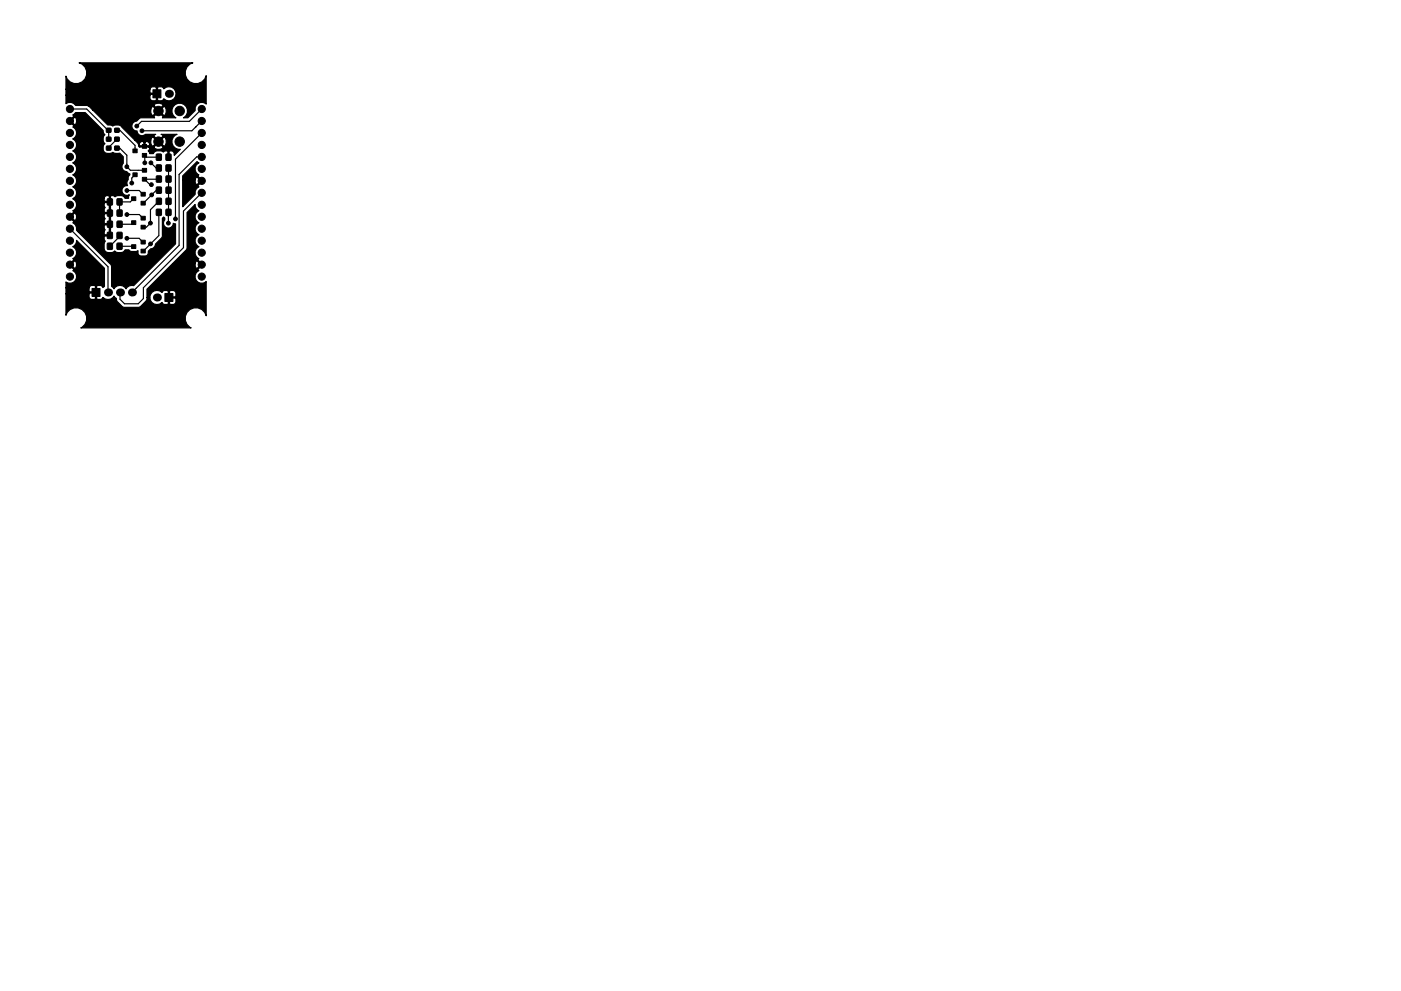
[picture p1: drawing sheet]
<svg xmlns="http://www.w3.org/2000/svg" width="297mm" height="210mm" viewBox="0 0 297 210" stroke-linecap="round" stroke-linejoin="round" font-family="sans-serif">
<g fill="#000">
<circle cx="35.8" cy="19.9" r=".85"/>
<circle cx="22.9" cy="62" r=".85"/>
<circle cx="25.4" cy="62" r=".85"/>
<circle cx="28" cy="62" r=".85"/>
<circle cx="33.3" cy="63.1" r=".85"/>
</g>
<g fill="#000" stroke="#000" stroke-width=".21">
<path d="M22.6 31h.9v.8h-.9zM22.6 29.1h.9v.8h-.9zM22.6 27.2h.9v.8l-.9 .1zM24.3 31h.9l.1 .8h-.9zM24.3 29.1h.9l.1 .8h-.9zM24.3 27.2h.9l.1 .8-.9 .1zM28.2 31.6h.9v.8h-.9zM28.2 36.7h.9v.8h-.9zM30.2 30.7h.9v.8h-.9zM30.2 32.6h.9v.8h-.9zM30.2 35.7h.9v.8h-.9zM30.2 37.6h.9v.8h-.9z"/>
<path d="M33.2 35h1v1.3h-1zM33.2 32.7h1v1.3h-1zM33.2 39.7h1v1.3h-1zM33.2 37.4h1v1.2h-1zM32.4 19h1.7v1.7h-1.7zM35.2 35h1v1.3h-1zM35.2 32.7h1v1.3h-1zM35.2 39.7h1.1l-.1 1.3h-1zM35.2 37.4h1.1l-.1 1.2h-1zM22.8 51.6h1v1.3h-1zM22.8 49.3h1v1.3h-1zM22.8 42.2h1v1.3l-1-.1z"/>
<path d="M22.8 47h1v1.2h-1zM22.8 44.6h1v1.3l-1-.1zM24.8 51.6h1.1l-.1 1.3h-1zM24.8 49.3h1.1l-.1 1.3h-1zM24.8 42.2h1.1l-.1 1.3-1-.1zM24.9 47h1l-.1 1.2h-1zM24.9 44.6h1l-.1 1.3-1-.1zM27.9 51.9h.9v.8h-.9zM27.9 46.8h.9v.8h-.9zM27.9 41.8h.9v.8h-.9zM29.9 52.9h.9v.8h-.9zM29.9 51h.9v.8h-.9z"/>
<path d="M29.9 45.9h.9v.8h-.9zM29.9 47.8h.9v.8h-.9zM29.9 42.7h.9v.8h-.9zM29.9 40.8h.9v.8h-.9zM33.2 44.4h1v1.3h-1zM33.2 42.1h1v1.3l-1-.1zM35.2 44.4h1v1.3h-1zM35.2 42.1h1.1l-.1 1.3-1-.1zM19.5 61.2h1.7v1.7h-1.7zM35 62.3h1.7v1.7h-1.7z"/>
<circle cx="14.8" cy="35.8" r=".76"/>
<circle cx="14.8" cy="38.4" r=".76"/>
<circle cx="14.8" cy="30.7" r=".76"/>
<circle cx="14.8" cy="25.7" r=".76"/>
<circle cx="14.8" cy="28.2" r=".76"/>
<circle cx="14.8" cy="33.3" r=".76"/>
<circle cx="14.8" cy="23.1" r=".76"/>
<circle cx="26.9" cy="35.4" r=".4"/>
<circle cx="27.9" cy="38.8" r=".4"/>
<circle cx="29" cy="26.7" r=".4"/>
<circle cx="30.1" cy="27.7" r=".4"/>
<circle cx="30.7" cy="34.5" r=".4"/>
<circle cx="32" cy="34.5" r=".4"/>
<circle cx="32.1" cy="39.2" r=".4"/>
<circle cx="33.6" cy="30" r="1"/>
<circle cx="33.6" cy="23.5" r="1"/>
<circle cx="38.1" cy="30" r="1"/>
<circle cx="38.1" cy="23.5" r="1"/>
<circle cx="42.8" cy="35.8" r=".76"/>
<circle cx="42.8" cy="30.7" r=".76"/>
<circle cx="42.8" cy="33.3" r=".76"/>
<circle cx="42.8" cy="38.4" r=".76"/>
<circle cx="42.8" cy="28.2" r=".76"/>
<circle cx="42.8" cy="23.1" r=".76"/>
<circle cx="42.8" cy="25.7" r=".76"/>
<circle cx="14.8" cy="51.1" r=".76"/>
<circle cx="14.8" cy="58.7" r=".76"/>
<circle cx="14.8" cy="56.1" r=".76"/>
<circle cx="14.8" cy="46" r=".76"/>
<circle cx="14.8" cy="53.6" r=".76"/>
<circle cx="14.8" cy="48.5" r=".76"/>
<circle cx="14.8" cy="40.9" r=".76"/>
<circle cx="14.8" cy="43.4" r=".76"/>
<circle cx="26.9" cy="40.4" r=".4"/>
<circle cx="26.9" cy="45.5" r=".4"/>
<circle cx="26.9" cy="50.6" r=".4"/>
<circle cx="31.9" cy="47.3" r=".4"/>
<circle cx="31.9" cy="51.7" r=".4"/>
<circle cx="32.2" cy="41.3" r=".4"/>
<circle cx="35.7" cy="47.3" r=".4"/>
<circle cx="37.2" cy="46.4" r=".4"/>
<circle cx="42.8" cy="51.1" r=".76"/>
<circle cx="42.8" cy="58.7" r=".76"/>
<circle cx="42.8" cy="48.5" r=".76"/>
<circle cx="42.8" cy="46" r=".76"/>
<circle cx="42.8" cy="56.1" r=".76"/>
<circle cx="42.8" cy="53.6" r=".76"/>
<circle cx="42.8" cy="40.9" r=".76"/>
<circle cx="42.8" cy="43.4" r=".76"/>
</g>
<g fill="none" stroke="#000" stroke-width=".25">
<path d="M14.8 23.1h3.6l4.5 4.5h.1v1.9M24.8 31.5h.6l1.5 1.4v2.5l.7 .7h3M24.8 29.5l-1.8 1.9M24.8 27.6h.6l3.2 3.2v1.2M28.6 37.1l-.7 .7v1M30.6 33l.4 .3h2.7M30.7 33v1.5M32 34.5l1.1 1.1h.6M33.7 38h-3.1l1.2 1.2h.3M35.7 35.6v.1M35.7 35.7v11.6M42.6 35.6l.2 .2"/>
<path d="M42.8 23.1l-2.6 2.6h-10.2l-1 1M42.8 25.7l-2.1 2h-10.6M42.8 28.2l-5.6 5.6v12.6M42.8 33.3h-1.1l-3.7 3.7v15.1l-10 9.9M14.8 48.5l8.1 8.1v5.4M25.3 45.2h.1M25.3 49.9v.3l-2 2M25.6 52.2l2.7 .1M26.9 45.5h2.6l.8 .8M26.9 40.4h2.6l.8 .8M26.9 50.6h2.6l.8 .8M28.3 42.2l-.7 .6h-2.3v2.4"/>
<path d="M28.3 47.2l-.3 .4h-2.4M31.9 47.3h.1M31.9 47.3l-.9 .9h-.7M33.7 45v5l-3.4 3.3M33.7 42.7l-1.8 1.8v2.8M33.7 40.3h-.5l-2.9 2.8M35.7 47.3h.1M35.7 45.8v.1M35.7 45h.1M37.2 46.4h.1M42.5 53.3l.3 .3M42.8 40.9l-3.9 3.9v7.7l-8.5 8.5v2.3l-1.1 1.1h-2.9l-1-.9v-1.5"/>
</g>
<path d="M16.8 13.3h24.1a2.26 2.26 0 0 0-.9 3.8 2.26 2.26 0 0 0 3.7-1v6a1.4 1.4 0 0 0-1.6-.2 1.4 1.4 0 0 0-.7 1.5l-1.6 1.6h-.9a1.66 1.66 0 0 0 .5-2.5 1.66 1.66 0 0 0-2.6 0 1.66 1.66 0 0 0 .5 2.5h-2.9l.2-.3-1-1-1 1 .2 .3h-2.8l-.5 .2a1.23 1.23 0 0 1-1.1 .7 1.04 1.04 0 0 0-.4 1.2 1.04 1.04 0 0 0 1.1 .7 1.02 1.02 0 0 0 .6 .9 1.02 1.02 0 0 0 1.1-.2h2.2l-.3 .1-.1 .3 1 1 1-1-.1-.3-.4-.1h3.4a1.63 1.63 0 0 0-1 1.9 1.63 1.63 0 0 0 1.7 1.3l-1.3 1.3v-.5a.71 .71 0 0 0-.9-.5l-.1 .2v1.3h-.3v-1.3l-.2-.2h-.4l-.4 .3a1.47 1.47 0 0 0-2.1 .3h-.8l-.3-.6a.5 .5 0 0 0 .2-.8h1a1.17 1.17 0 0 0 2 0l-1-1-1 1-3 .1-.2-.2-.1-.6h.2l.2 .4h.8v-.7h.3v.7h.8a.55 .55 0 0 0-.1-.7 .55 .55 0 0 0-.7 0h-.3a.57 .57 0 0 0-.6-.1 .57 .57 0 0 0-.4 .4h-.2l-.7-.7h3.4v.6l.2 .5 .2 .1 1-1h.4l1 1a1.17 1.17 0 0 0 0-1.9l-1 .9h-.4l-1-.9-.2 .1-.2 .6h-3.4l-2.6-2.6a1.38 1.38 0 0 0-2.1-.5l-.2-.1-.9-.1-3.2-3.2h12.4l.2 1.1 .2 .1 1-1h.4l1 1a1.17 1.17 0 0 0 0-1.9l-1 .9h-.4l-1-.9-.2 .1-.2 .6h-12.4l-1-.9h14l1 1 1-1a1.17 1.17 0 0 0-2 0h-16.6a1.4 1.4 0 0 0-2-.4v-1.8h17.8v.7l.3 .4 .9 .1 .1-.2v-1.2h-1.2l-.1 .2h-17.8v-1.3h17.8v.7l.1 .2h1.2v-1.2h.3v2.6l.2 .2h.7l.4-.5a1.51 1.51 0 0 0 2.2 .1 1.51 1.51 0 0 0 0-2.2 1.51 1.51 0 0 0-2.2 0l-.4-.4h-.7l-.2 .2-1.1-.2-.5 .5h-17.8v-2.7a2.26 2.26 0 0 0 3.8 .9 2.26 2.26 0 0 0-1-3.8zM15.4 24.4l.6-.5h2.1l3.8 3.8v.5l.4 .4a1.31 1.31 0 0 0 0 1.9 1.24 1.24 0 0 0-.2 1.8 1.24 1.24 0 0 0 1.8 0 1.7 1.7 0 0 0 1.5 .2l.7 .7v1.5a1.02 1.02 0 0 0-.2 1.1 1.02 1.02 0 0 0 1 .6l.6 .5-.3 .6v.6a.99 .99 0 0 0-.2 1.3 1.05 1.05 0 0 0-1.1 1.2 1.05 1.05 0 0 0 1.5 .7l-.1 .8h-.8a1.47 1.47 0 0 0-2.1-.3l-.4-.3h-.4l-.2 .2v8.4h-1.2l-.1 .1v.6l.2 .4a1.73 1.73 0 0 0 .3 2.3 1.66 1.66 0 0 0 1.7-.3 1.43 1.43 0 0 0 2.2-.2h.8l.1 .2a1.79 1.79 0 0 0 1.9 0 .88 .88 0 0 0 .4 1.1 1.91 1.91 0 0 0 1.6-.2l.1-.8 .6-.5a.98 .98 0 0 0 1-1l1.4-1.5v-4l.3-.3 .2 .2v.4a1.04 1.04 0 0 0 .4 1.7 1.04 1.04 0 0 0 1.4-.9l.5 .1v4.2l-8.9 8.9a1.46 1.46 0 0 0-1.6 .7 1.48 1.48 0 0 0-2.5 0l-.5-.5-.1-4.5-7.1-7.2h5.6v.6l.1 .1h1v-2.1h-.9l-.2 .2v.5l.2 .4-.2 .3h-5.6l-.3-.3a1.36 1.36 0 0 0-.8-1.5l.2-.3-1-1h.4l.8 .8a.98 .98 0 0 0 .4-1.3h5.9v.5l.2 .4-.2 .4v.5l.2 .2h.9v-2.2h-.9l-.2 .2h-5.9l-.1-.2-.3-.1-.8 .8h-.3l.9-1-.2-.3a1.34 1.34 0 0 0 .8-1.6h5.9v.6l.2 .3-.2 .4v.5l.2 .2h.9v-2.1h-1l-.1 .1h-5.9l-.2-.4-.6-.5 .3-.2h6.4v.6l.1 .1h1v-1l-.2-.2a.71 .71 0 0 0-.9 .5h-6.4a1.38 1.38 0 0 0-.3-2.4 1.38 1.38 0 0 0 .9-1.2 1.38 1.38 0 0 0-.9-1.3 1.38 1.38 0 0 0 .9-1.3 1.38 1.38 0 0 0-.9-1.2 1.38 1.38 0 0 0 .9-1.3 1.38 1.38 0 0 0-.9-1.3 1.38 1.38 0 0 0 .9-1.3 1.38 1.38 0 0 0-.9-1.2 1.38 1.38 0 0 0 .9-1.3 1.38 1.38 0 0 0-.9-1.3l.2-.3-1-.9h.4l.8 .8a.93 .93 0 0 0 0-1.6l-.8 .8h-.4l1-1zM38.7 37.3l3.1-3 .4 .3a1.38 1.38 0 0 0-.9 1.2 1.38 1.38 0 0 0 .9 1.3l-.2 .3 1 1-1 .9 .2 .3a1.35 1.35 0 0 0-.8 1.6l-2.7 2.7v-5.7h2.7l.1 .9 .3 .1 .8-.8-.8-.8h-.3l-.1 .6h-2.7zM16.2 51l5.9 5.9v3.9l-.3 .2-.5-.4h-.7l-.1 .1v2.7l.1 .1h.7l.5-.4a1.51 1.51 0 0 0 2.4-.3l.5 .5 .2 .7 1 1 .5 .2h3.2l1.3-1.3 .3-.8h.6a1.52 1.52 0 0 0 .9 1.4 1.52 1.52 0 0 0 1.7-.3l.4 .4h.7l.2-.2v-1.2h.2v1.2l.2 .2 .9-.1 .3-.4v-.7l-.2-.2h-1.4v-1.4h.2v1.2h1.2l.2-.2v-.7l-.3-.4-.9-.1-.4 .2-.2-.2h-.7l-.4 .5a1.52 1.52 0 0 0-1.7-.4 1.52 1.52 0 0 0-.9 1.4h-.6v-1.7l5.4-5.5h4.8l.1 1h.3l.8-.8-.8-.8-.3 .1-.1 .5h-4.8l3-3.1 .1-7.7 1.7-1.7a1.29 1.29 0 0 0 .8 1.3 1.38 1.38 0 0 0-.9 1.3 1.38 1.38 0 0 0 .9 1.3 1.38 1.38 0 0 0-.9 1.2 1.38 1.38 0 0 0 .9 1.3 1.38 1.38 0 0 0-.9 1.3 1.38 1.38 0 0 0 .9 1.2 1.38 1.38 0 0 0-.9 1.3 1.38 1.38 0 0 0 .9 1.3l-.2 .3 1 .9-1 1 .2 .3a1.4 1.4 0 0 0-.6 2.1 1.4 1.4 0 0 0 2.1 .2v7.3a2.26 2.26 0 0 0-3.6-1.2 2.26 2.26 0 0 0 .4 3.8h-23.4a2.25 2.25 0 0 0 .5-3.8 2.25 2.25 0 0 0-3.6 1.1v-4.6h4.9v.7l.3 .4 .9 .1 .1-.1v-1.2h-1.2l-.1 .1h-4.9v-1.2h4.9v.7l.1 .1h1.2v-1.2l-.1-.1-.9 .1-.3 .4h-4.9v-1.3a1.41 1.41 0 0 0 2-.4 1.41 1.41 0 0 0-.6-2l.2-.3-1-.9 .4-.1 .8 .8a.93 .93 0 0 0 0-1.6l-.8 .8h-.4l1-.9-.2-.3a1.38 1.38 0 0 0 .9-1.3 1.38 1.38 0 0 0-.9-1.3 1.29 1.29 0 0 0 .8-1.3z" fill="#000" stroke="#000" stroke-width=".25"/>
</svg>
